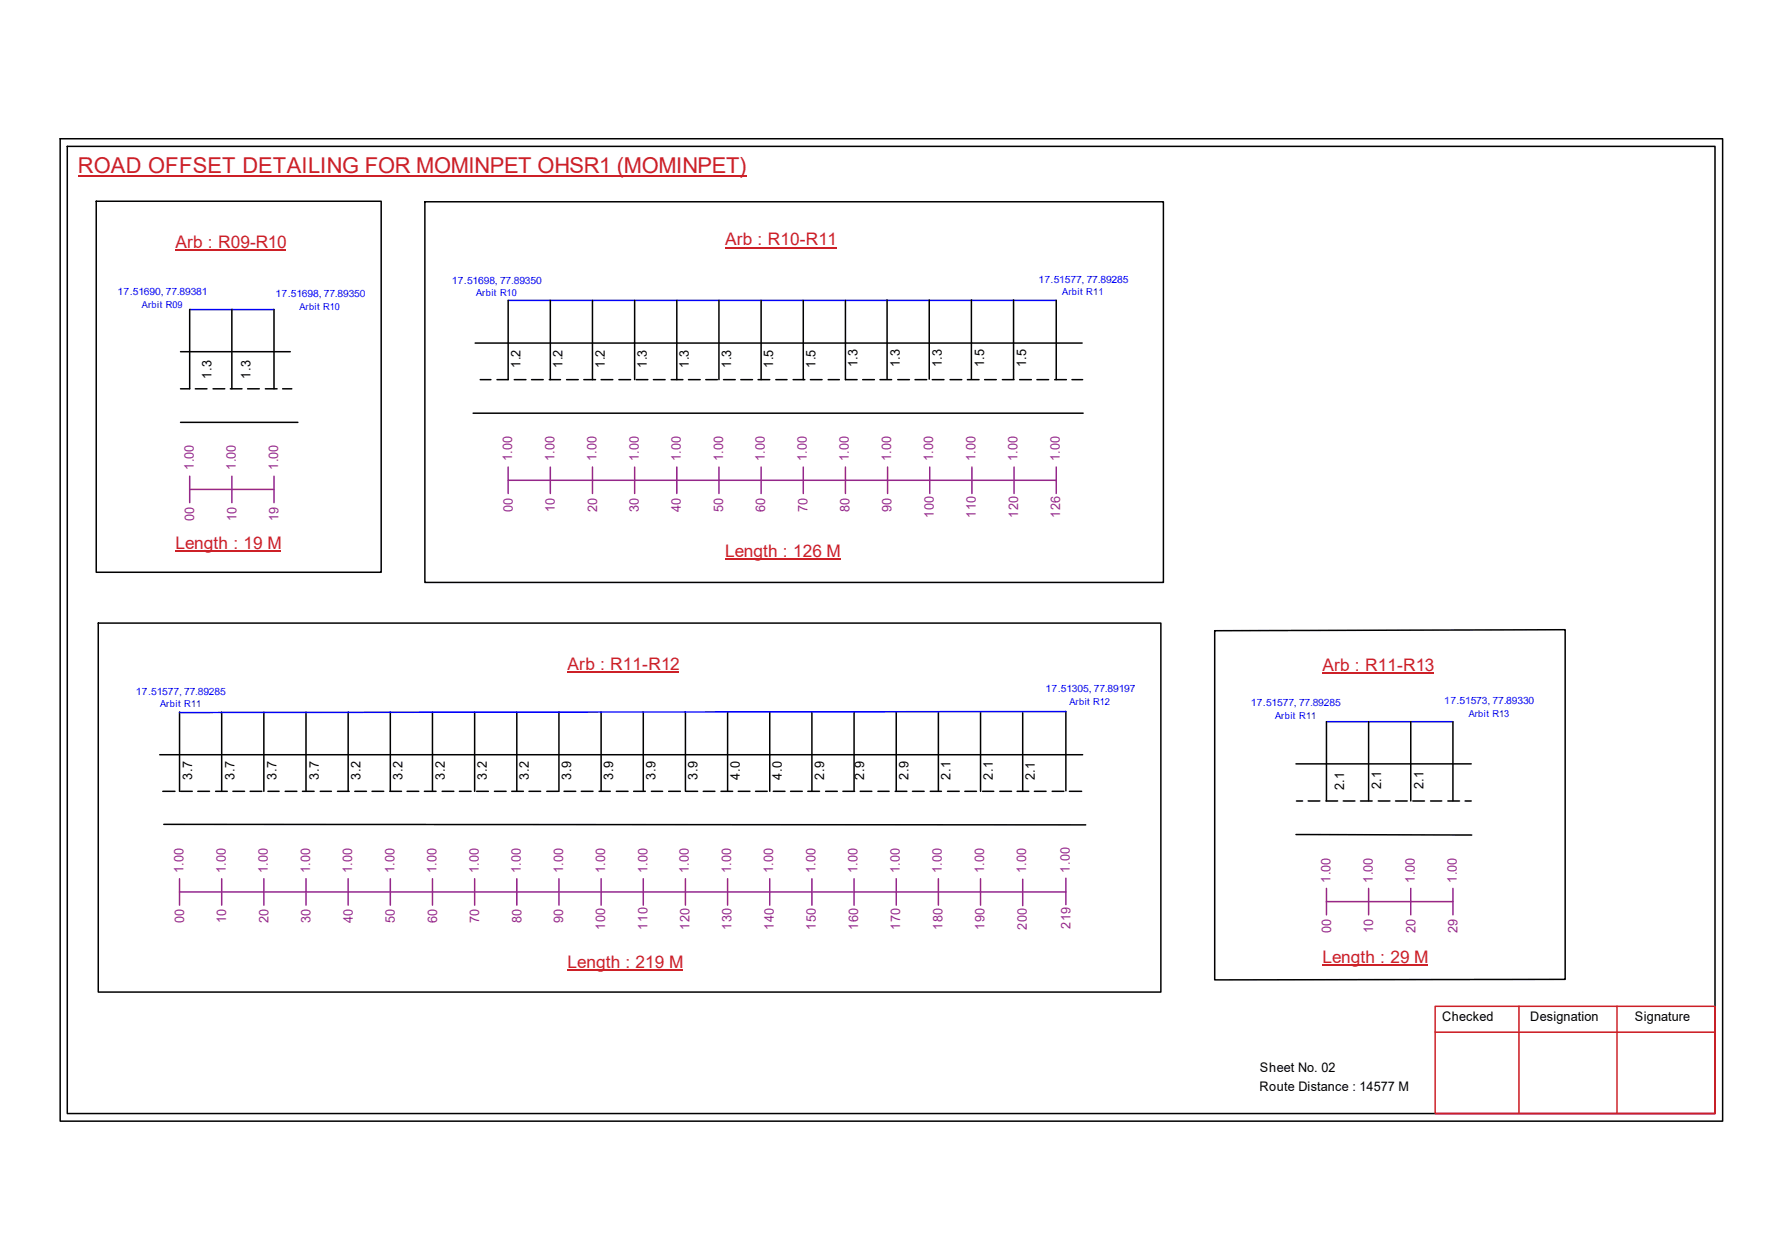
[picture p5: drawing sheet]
<svg xmlns="http://www.w3.org/2000/svg" width="297mm" height="210mm" viewBox="0 0 297 210" stroke-linecap="round" stroke-linejoin="round" font-family="sans-serif">
<defs><g id="words">
<text font-size="3.6" fill="#cd2027" x="13" y="28.9">ROAD OFFSET DETAILING FOR MOMINPET OHSR1 (MOMINPET)</text>
<g font-size="2.9" fill="#cd2027">
<text x="29.2" y="41.3">Arb : R09-R10</text>
<text x="120.9" y="40.9">Arb : R10-R11</text>
<text x="29.2" y="91.4">Length : 19 M</text>
<text x="120.9" y="92.8">Length : 126 M</text>
<text x="94.6" y="111.6">Arb : R11-R12</text>
<text x="220.4" y="111.8">Arb : R11-R13</text>
<text x="94.6" y="161.2">Length : 219 M</text>
<text x="220.4" y="160.4">Length : 29 M</text>
</g>
<g font-size="2.2">
<text x="35.3" y="63.1" transform="rotate(-90 35.3 63.1)">1.3</text>
<text x="41.8" y="63.1" transform="rotate(-90 41.8 63.1)">1.3</text>
<text x="86.7" y="61.3" transform="rotate(-90 86.7 61.3)">1.2</text>
<text x="93.8" y="61.3" transform="rotate(-90 93.8 61.3)">1.2</text>
<text x="100.8" y="61.3" transform="rotate(-90 100.8 61.3)">1.2</text>
<text x="107.8" y="61.3" transform="rotate(-90 107.8 61.3)">1.3</text>
<text x="114.8" y="61.3" transform="rotate(-90 114.8 61.3)">1.3</text>
<text x="121.9" y="61.3" transform="rotate(-90 121.9 61.3)">1.3</text>
<text x="128.9" y="61.3" transform="rotate(-90 128.9 61.3)">1.5</text>
<text x="135.9" y="61.3" transform="rotate(-90 135.9 61.3)">1.5</text>
<text x="143" y="61.2" transform="rotate(-90 143 61.2)">1.3</text>
<text x="150" y="61.2" transform="rotate(-90 150 61.2)">1.3</text>
<text x="157" y="61.2" transform="rotate(-90 157 61.2)">1.3</text>
<text x="164" y="61.2" transform="rotate(-90 164 61.2)">1.5</text>
<text x="171.1" y="61.2" transform="rotate(-90 171.1 61.2)">1.5</text>
<text x="32" y="129.9" transform="rotate(-90 32 129.9)">3.7</text>
<text x="39.1" y="129.9" transform="rotate(-90 39.1 129.9)">3.7</text>
<text x="46.1" y="129.9" transform="rotate(-90 46.1 129.9)">3.7</text>
<text x="53.1" y="129.9" transform="rotate(-90 53.1 129.9)">3.7</text>
<text x="60.1" y="129.9" transform="rotate(-90 60.1 129.9)">3.2</text>
<text x="67.1" y="129.9" transform="rotate(-90 67.1 129.9)">3.2</text>
<text x="74.1" y="129.9" transform="rotate(-90 74.1 129.9)">3.2</text>
<text x="81.1" y="129.9" transform="rotate(-90 81.1 129.9)">3.2</text>
<text x="88.2" y="129.9" transform="rotate(-90 88.2 129.9)">3.2</text>
<text x="95.2" y="129.9" transform="rotate(-90 95.2 129.9)">3.9</text>
<text x="102.2" y="129.9" transform="rotate(-90 102.2 129.9)">3.9</text>
<text x="109.3" y="129.9" transform="rotate(-90 109.3 129.9)">3.9</text>
<text x="116.3" y="129.9" transform="rotate(-90 116.3 129.9)">3.9</text>
<text x="123.3" y="129.9" transform="rotate(-90 123.3 129.9)">4.0</text>
<text x="130.3" y="129.9" transform="rotate(-90 130.3 129.9)">4.0</text>
<text x="137.4" y="129.9" transform="rotate(-90 137.4 129.9)">2.9</text>
<text x="144.1" y="129.9" transform="rotate(-90 144.1 129.9)">2.9</text>
<text x="151.4" y="129.9" transform="rotate(-90 151.4 129.9)">2.9</text>
<text x="158.5" y="129.9" transform="rotate(-90 158.5 129.9)">2.1</text>
<text x="165.5" y="129.9" transform="rotate(-90 165.5 129.9)">2.1</text>
<text x="172.5" y="130" transform="rotate(-90 172.5 130)">2.1</text>
<text x="224.1" y="131.7" transform="rotate(-90 224.1 131.7)">2.1</text>
<text x="230.2" y="131.5" transform="rotate(-90 230.2 131.5)">2.1</text>
<text x="237.3" y="131.5" transform="rotate(-90 237.3 131.5)">2.1</text>
<text x="240.4" y="170.1">Checked</text>
<text x="255.1" y="170.1">Designation</text>
<text x="272.5" y="170.1">Signature</text>
<text x="210" y="178.6">Sheet No. 02</text>
<text x="209.9" y="181.7">Route Distance : 14577 M</text>
</g>
<g font-size="2.2" fill="#93278f">
<text x="85.4" y="76.9" transform="rotate(-90 85.4 76.9)">1.00</text>
<text x="92.4" y="76.9" transform="rotate(-90 92.4 76.9)">1.00</text>
<text x="99.4" y="76.9" transform="rotate(-90 99.4 76.9)">1.00</text>
<text x="106.5" y="76.9" transform="rotate(-90 106.5 76.9)">1.00</text>
<text x="113.5" y="76.9" transform="rotate(-90 113.5 76.9)">1.00</text>
<text x="120.5" y="76.9" transform="rotate(-90 120.5 76.9)">1.00</text>
<text x="127.5" y="76.9" transform="rotate(-90 127.5 76.9)">1.00</text>
<text x="134.5" y="76.9" transform="rotate(-90 134.5 76.9)">1.00</text>
<text x="141.5" y="76.9" transform="rotate(-90 141.5 76.9)">1.00</text>
<text x="148.5" y="76.9" transform="rotate(-90 148.5 76.9)">1.00</text>
<text x="155.6" y="76.9" transform="rotate(-90 155.6 76.9)">1.00</text>
<text x="162.6" y="76.9" transform="rotate(-90 162.6 76.9)">1.00</text>
<text x="169.6" y="76.9" transform="rotate(-90 169.6 76.9)">1.00</text>
<text x="176.7" y="76.9" transform="rotate(-90 176.7 76.9)">1.00</text>
<text x="32.3" y="78.3" transform="rotate(-90 32.3 78.3)">1.00</text>
<text x="39.3" y="78.3" transform="rotate(-90 39.3 78.3)">1.00</text>
<text x="46.4" y="78.3" transform="rotate(-90 46.4 78.3)">1.00</text>
<text x="32.4" y="86.8" transform="rotate(-90 32.4 86.8)">00</text>
<text x="39.4" y="86.8" transform="rotate(-90 39.4 86.8)">10</text>
<text x="46.4" y="86.8" transform="rotate(-90 46.4 86.8)">19</text>
<text x="85.5" y="85.3" transform="rotate(-90 85.5 85.3)">00</text>
<text x="92.5" y="85.3" transform="rotate(-90 92.5 85.3)">10</text>
<text x="99.5" y="85.3" transform="rotate(-90 99.5 85.3)">20</text>
<text x="106.5" y="85.3" transform="rotate(-90 106.5 85.3)">30</text>
<text x="113.5" y="85.3" transform="rotate(-90 113.5 85.3)">40</text>
<text x="120.5" y="85.3" transform="rotate(-90 120.5 85.3)">50</text>
<text x="127.5" y="85.3" transform="rotate(-90 127.5 85.3)">60</text>
<text x="134.6" y="85.3" transform="rotate(-90 134.6 85.3)">70</text>
<text x="141.6" y="85.3" transform="rotate(-90 141.6 85.3)">80</text>
<text x="148.6" y="85.3" transform="rotate(-90 148.6 85.3)">90</text>
<text x="155.7" y="86.3" transform="rotate(-90 155.7 86.3)">100</text>
<text x="162.7" y="86.3" transform="rotate(-90 162.7 86.3)">110</text>
<text x="169.7" y="86.3" transform="rotate(-90 169.7 86.3)">120</text>
<text x="176.7" y="86.3" transform="rotate(-90 176.7 86.3)">126</text>
<text x="30.6" y="145.5" transform="rotate(-90 30.6 145.5)">1.00</text>
<text x="37.6" y="145.5" transform="rotate(-90 37.6 145.5)">1.00</text>
<text x="44.7" y="145.5" transform="rotate(-90 44.7 145.5)">1.00</text>
<text x="51.7" y="145.5" transform="rotate(-90 51.7 145.5)">1.00</text>
<text x="58.7" y="145.5" transform="rotate(-90 58.7 145.5)">1.00</text>
<text x="65.7" y="145.5" transform="rotate(-90 65.7 145.5)">1.00</text>
<text x="72.8" y="145.5" transform="rotate(-90 72.8 145.5)">1.00</text>
<text x="79.8" y="145.5" transform="rotate(-90 79.8 145.5)">1.00</text>
<text x="86.8" y="145.5" transform="rotate(-90 86.8 145.5)">1.00</text>
<text x="93.8" y="145.5" transform="rotate(-90 93.8 145.5)">1.00</text>
<text x="100.9" y="145.5" transform="rotate(-90 100.9 145.5)">1.00</text>
<text x="107.9" y="145.5" transform="rotate(-90 107.9 145.5)">1.00</text>
<text x="114.8" y="145.5" transform="rotate(-90 114.8 145.5)">1.00</text>
<text x="121.9" y="145.5" transform="rotate(-90 121.9 145.5)">1.00</text>
<text x="128.9" y="145.5" transform="rotate(-90 128.9 145.5)">1.00</text>
<text x="135.9" y="145.5" transform="rotate(-90 135.9 145.5)">1.00</text>
<text x="143" y="145.5" transform="rotate(-90 143 145.5)">1.00</text>
<text x="150" y="145.5" transform="rotate(-90 150 145.5)">1.00</text>
<text x="157" y="145.5" transform="rotate(-90 157 145.5)">1.00</text>
<text x="164" y="145.5" transform="rotate(-90 164 145.5)">1.00</text>
<text x="171.1" y="145.5" transform="rotate(-90 171.1 145.5)">1.00</text>
<text x="178.3" y="145.4" transform="rotate(-90 178.3 145.4)">1.00</text>
<text x="221.8" y="147.1" transform="rotate(-90 221.8 147.1)">1.00</text>
<text x="228.8" y="147.1" transform="rotate(-90 228.8 147.1)">1.00</text>
<text x="235.8" y="147.1" transform="rotate(-90 235.8 147.1)">1.00</text>
<text x="242.9" y="147.1" transform="rotate(-90 242.9 147.1)">1.00</text>
<text x="30.7" y="153.8" transform="rotate(-90 30.7 153.8)">00</text>
<text x="37.7" y="153.8" transform="rotate(-90 37.7 153.8)">10</text>
<text x="44.7" y="153.8" transform="rotate(-90 44.7 153.8)">20</text>
<text x="51.8" y="153.8" transform="rotate(-90 51.8 153.8)">30</text>
<text x="58.8" y="153.8" transform="rotate(-90 58.8 153.8)">40</text>
<text x="65.8" y="153.8" transform="rotate(-90 65.8 153.8)">50</text>
<text x="72.9" y="153.8" transform="rotate(-90 72.9 153.8)">60</text>
<text x="79.9" y="153.8" transform="rotate(-90 79.9 153.8)">70</text>
<text x="86.9" y="153.8" transform="rotate(-90 86.9 153.8)">80</text>
<text x="93.8" y="153.8" transform="rotate(-90 93.8 153.8)">90</text>
<text x="100.9" y="154.9" transform="rotate(-90 100.9 154.9)">100</text>
<text x="107.9" y="154.9" transform="rotate(-90 107.9 154.9)">110</text>
<text x="114.9" y="154.9" transform="rotate(-90 114.9 154.9)">120</text>
<text x="122" y="154.9" transform="rotate(-90 122 154.9)">130</text>
<text x="129" y="154.9" transform="rotate(-90 129 154.9)">140</text>
<text x="136" y="154.9" transform="rotate(-90 136 154.9)">150</text>
<text x="143" y="154.9" transform="rotate(-90 143 154.9)">160</text>
<text x="150.1" y="154.9" transform="rotate(-90 150.1 154.9)">170</text>
<text x="157.1" y="154.9" transform="rotate(-90 157.1 154.9)">180</text>
<text x="164.1" y="154.9" transform="rotate(-90 164.1 154.9)">190</text>
<text x="171.2" y="154.9" transform="rotate(-90 171.2 154.9)">200</text>
<text x="178.4" y="154.8" transform="rotate(-90 178.4 154.8)">219</text>
<text x="221.9" y="155.4" transform="rotate(-90 221.9 155.4)">00</text>
<text x="228.9" y="155.4" transform="rotate(-90 228.9 155.4)">10</text>
<text x="235.9" y="155.4" transform="rotate(-90 235.9 155.4)">20</text>
<text x="242.9" y="155.4" transform="rotate(-90 242.9 155.4)">29</text>
</g>
<g font-size="1.7" fill="#00f">
<text x="75.3" y="47.2">17.51698, 77.89350</text>
<text x="173.1" y="47.1">17.51577, 77.89285</text>
<text x="19.6" y="49.2">17.51690, 77.89381</text>
<text x="45.9" y="49.5">17.51698, 77.89350</text>
<text x="22.6" y="115.7">17.51577, 77.89285</text>
<text x="174.3" y="115.3">17.51305, 77.89197</text>
<text x="208.5" y="117.7">17.51577, 77.89285</text>
<text x="240.7" y="117.3">17.51573, 77.89330</text>
</g>
<g font-size="1.6" fill="#00f">
<text x="23.7" y="51.3">Arbit R09</text>
<text x="49.9" y="51.6">Arbit R10</text>
<text x="79.4" y="49.4">Arbit R10</text>
<text x="177.1" y="49.2">Arbit R11</text>
<text x="26.7" y="117.9">Arbit R11</text>
<text x="178.3" y="117.5">Arbit R12</text>
<text x="212.6" y="119.8">Arbit R11</text>
<text x="244.8" y="119.4">Arbit R13</text>
</g>
</g></defs>
<g fill="none" stroke="#000" stroke-width=".25">
<path d="M10 23.1h277.1v163.7h-277.1zM11.2 24.4h274.7v161.1h-274.7zM16 33.5h47.5v61.8h-47.5zM70.8 33.6h123.1v63.4h-123.1zM30.1 58.6h18.3M31.6 51.6v13.2h-1.5M38.6 51.6v13.2M45.7 51.6v13.2M79.2 57.1h101.2M84.7 50v13.2h-1.9M91.7 50v13.2M98.8 50v13.2"/>
<path d="M105.8 50v13.2M112.8 50v13.2M119.8 50v13.2M126.9 50v13.2M133.9 50v13.2M140.9 50v13.2h2M147.9 50v13.2M154.9 50v13.2M161.9 50v13.2M168.9 50v13.2M176.1 50v13.2M30.1 70.4h19.6"/>
<path d="M32.6 64.8h1.9M35.5 64.8h2M38.4 64.8h1.9M41.3 64.8h1.9M44.2 64.8h2M47.1 64.8h1.5M78.9 68.8h101.6M80 63.2h1.8M85.7 63.2h2M88.6 63.2h1.9M91.6 63.2h1.8M94.4 63.2h2"/>
<path d="M97.3 63.2h2M100.2 63.2h1.9M103.2 63.2h1.9M106 63.2h2M108.9 63.2h2M111.9 63.2h1.9M114.8 63.2h1.9M117.6 63.2h2M120.6 63.2h2M123.5 63.2h1.9M126.4 63.2h1.9M129.3 63.2h1.9"/>
<path d="M132.2 63.2h2M135.1 63.2h1.9M138 63.2h1.9M143.8 63.2h2M146.7 63.2h1.9M149.6 63.2h2M152.5 63.2h2M155.4 63.2h1.9M158.4 63.2h1.9M161.2 63.2h2M164.1 63.2h2M167.1 63.2h1.9"/>
<path d="M170 63.2h1.9M172.8 63.2h2M175.8 63.2h2M178.7 63.2h1.8M16.4 103.8h177.1v61.5h-177.1zM29.9 118.6v13.2M37 118.6v13.2M44 118.6v13.2M51 118.6v13.2M58 118.6v13.2M65.1 118.6v13.2M72.1 118.6v13.2"/>
<path d="M79.1 118.6v13.2M86.1 118.6v13.2M93.2 118.6v13.2M100.2 118.6v13.2M107.2 118.6v13.2M114.3 118.6v13.2M121.3 118.6v13.2M128.3 118.6v13.2M135.3 118.6v13.2M142.4 118.6v13.2M149.4 118.6v13.2M156.4 118.6v13.2"/>
<path d="M163.4 118.6v13.2M170.5 118.7v13M177.7 118.5v13.2M202.5 105.1l58.4-.2v58.3h-58.4zM26.6 125.7h153.9M27.1 131.8h2.1M27.3 137.3l153.7 .1M30.1 131.8h1.9M33 131.8h1.9M35.9 131.8h2M38.8 131.8h2M41.7 131.8h1.9"/>
<path d="M44.7 131.8h1.8M47.5 131.8h2M50.4 131.8h2M53.4 131.8h1.8M56.3 131.8h1.9M59.1 131.8h2M62 131.8h2M65 131.8h1.9M67.9 131.8h1.9M70.7 131.8h2M73.7 131.8h1.9M76.6 131.8h1.9"/>
<path d="M79.5 131.8h1.9M82.4 131.8h2M85.3 131.8h1.9M88.2 131.8h1.9M91.1 131.8h2M94 131.8h2M96.9 131.8h1.9M99.9 131.8h1.8M102.7 131.8h2M105.6 131.8h2M108.6 131.8h1.8M111.5 131.8h1.9"/>
<path d="M114.3 131.8h2M117.2 131.8h2M120.2 131.8h1.9M123.1 131.8h1.9M125.9 131.8h2M128.9 131.8h1.9M131.8 131.8h1.9M134.7 131.8h1.9M137.6 131.8h2M140.5 131.8h1.9M143.4 131.8h1.9M146.3 131.8h1.9"/>
<path d="M149.2 131.8h2M152.1 131.8h1.9M155.1 131.8h1.8M157.9 131.8h2M160.8 131.8h2M163.8 131.8h1.8M166.7 131.8h1.9M169.5 131.8h2M172.4 131.8h2M175.4 131.8h1.9M178.3 131.8h2M216 127.3h29.2"/>
<path d="M216 139l29.3 .1M216.1 133.4h1M218.1 133.4h1.9M221 133.4h2M221.1 120.2v13.2M223.9 133.4h1.9M226.8 133.4h1.9M228.1 120.2v13.2M229.7 133.4h2M232.6 133.4h2M235.2 120.2v13.2M235.5 133.4h1.9"/>
<path d="M238.5 133.4h1.8M241.3 133.4h2M242.2 120.2v13.2M244.2 133.4h1"/>
</g>
<path d="M239.2 167.6h46.7v17.9h-46.7zM239.2 172h46.7M253.2 167.6v17.9M269.5 167.6v17.9" fill="none" stroke="#cc1f26" stroke-width=".25"/>
<path d="M13 29.3h111.4" fill="none" stroke="#cd2027" stroke-width=".25"/>
<path d="M31.6 51.6h14.1M84.7 50h91.4M177.7 118.5l-147.8 .2M221.1 120.2h21.1" fill="none" stroke="#00f" stroke-width=".25"/>
<g fill="none" stroke="#93278f" stroke-width=".25">
<path d="M31.6 79.3v4.4M38.6 79.3v4.4M45.7 79.3v4.4M84.7 77.8v4.4M91.7 77.8v4.4M98.8 77.8v4.4M105.8 77.8v4.4M112.8 77.8v4.4M119.8 77.8v4.4M126.9 77.8v4.4M133.9 77.8v4.4M140.9 77.8v4.4"/>
<path d="M148 77.8v4.4M155 77.8v4.4M162 77.8v4.4M169 77.8v4.4M176.1 77.8v4.4M31.6 81.5h14.1M84.7 80h91.4M29.9 148.6h147.8M29.9 146.4v4.4M37 146.4v4.4M44 146.4v4.4M51 146.4v4.4"/>
<path d="M58 146.4v4.4M65.1 146.4v4.4M72.1 146.4v4.4M79.1 146.4v4.4M86.1 146.4v4.4M93.2 146.4v4.4M100.2 146.4v4.4M107.2 146.4v4.4M114.3 146.4v4.4M121.3 146.4v4.4M128.3 146.4v4.4M135.3 146.4v4.4"/>
<path d="M142.4 146.4v4.4M149.4 146.4v4.4M156.4 146.4v4.4M163.4 146.4v4.4M170.5 146.5v4.4M177.7 146.3v4.4M221.1 150.2h21.1M221.1 148v4.4M228.1 148v4.4M235.2 148v4.4M242.2 148v4.4"/>
</g>
<path d="M29.2 41.7h18.5M120.9 41.2h18.6M29.2 91.8h17.7M120.9 93.1h19.2M94.6 111.9h18.6M220.4 112.1h18.7M94.6 161.5h19.2M220.4 160.7h17.6" fill="none" stroke="#cd2027" stroke-width=".17"/>
<use href="#words"/>
</svg>
